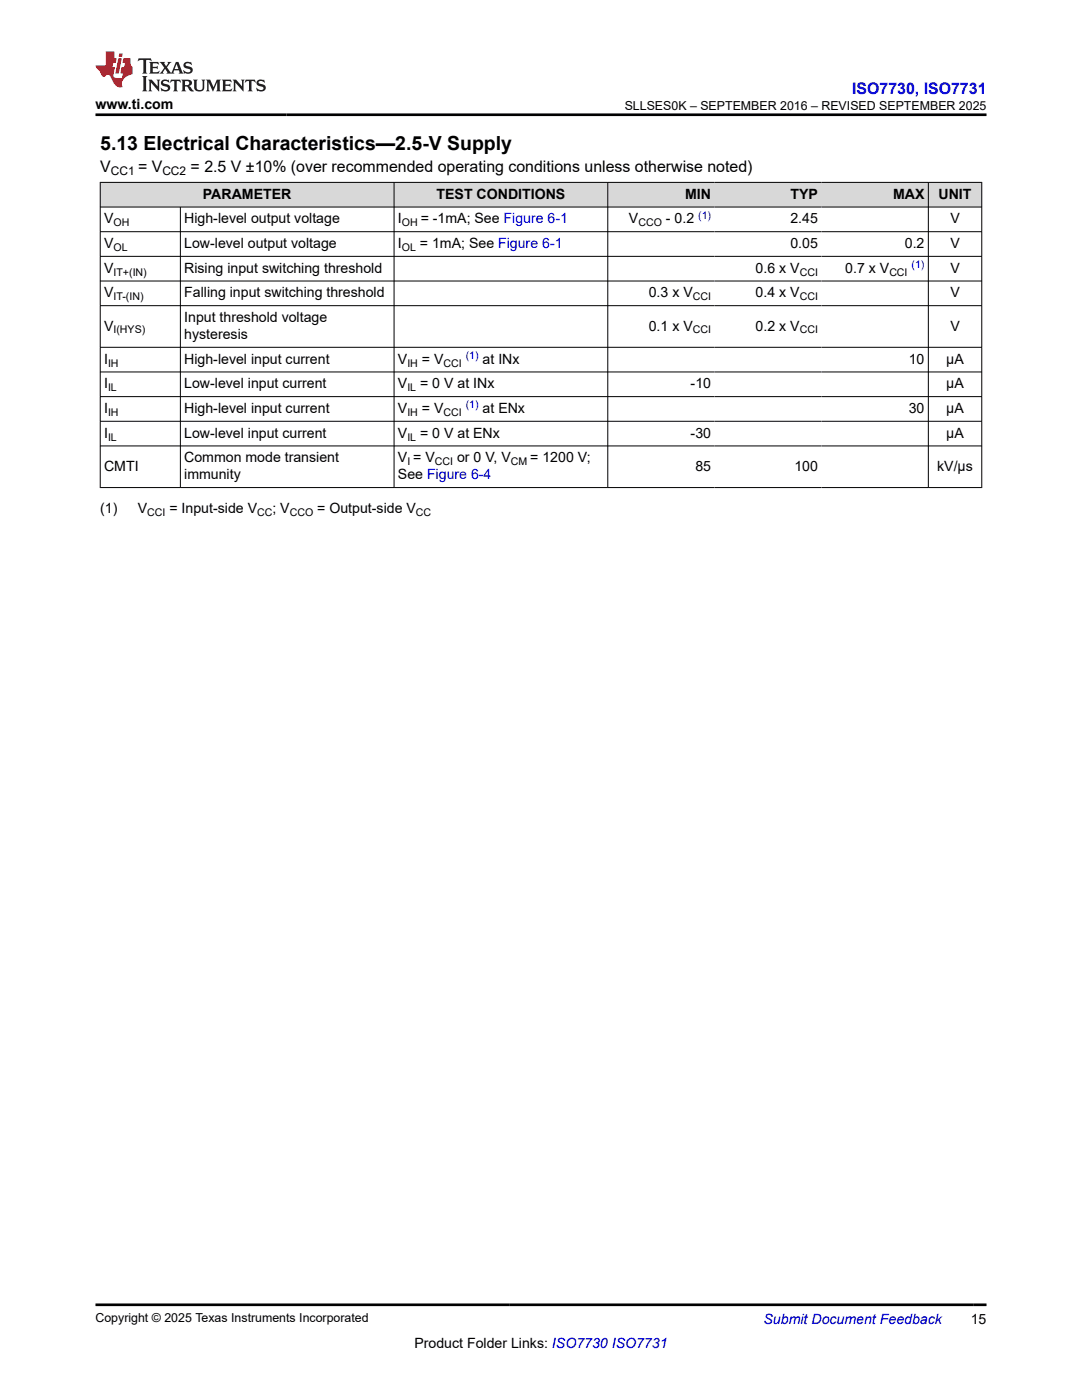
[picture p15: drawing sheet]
<svg xmlns="http://www.w3.org/2000/svg" width="216mm" height="279mm" viewBox="0 0 216 279" stroke-linecap="round" stroke-linejoin="round" font-family="sans-serif">
<defs><g id="words">
<text font-size="3.9" x="20" y="29.9">5.13 Electrical Characteristics—2.5-V Supply</text>
<text font-size="3.2" fill="#00f" x="170" y="18.7">ISO7730, ISO7731</text>
<g font-size="3.2">
<text x="20" y="34.3">V</text>
<text x="27.5" y="34.3">= V</text>
<text x="38" y="34.3">= 2.5 V ±10% (over recommended operating conditions unless otherwise noted)</text>
</g>
<g font-size="2.8">
<text x="19" y="21.8">www.ti.com</text>
<text x="40.5" y="39.7">PARAMETER</text>
<text x="87.1" y="39.7">TEST CONDITIONS</text>
<text x="136.7" y="39.7">MIN</text>
<text x="157.7" y="39.7">TYP</text>
<text x="178.2" y="39.7">MAX</text>
<text x="187.3" y="39.7">UNIT</text>
<text x="20.8" y="44.6">V</text>
<text x="36.8" y="44.6">High-level output voltage</text>
<text x="79.4" y="44.6">I</text>
<text x="83.9" y="44.6">= -1mA; See Figure 6-1</text>
<text x="125.5" y="44.6">V</text>
<text x="132.9" y="44.6">- 0.2</text>
<text x="157.7" y="44.6">2.45</text>
<text x="189.6" y="44.6">V</text>
<text x="20.8" y="49.5">V</text>
<text x="36.8" y="49.5">Low-level output voltage</text>
<text x="79.4" y="49.5">I</text>
<text x="83.8" y="49.5">= 1mA; See Figure 6-1</text>
<text x="157.7" y="49.5">0.05</text>
<text x="180.5" y="49.5">0.2</text>
<text x="189.6" y="49.5">V</text>
<text x="20.8" y="54.4">V</text>
<text x="20.8" y="59.4">V</text>
<text x="36.8" y="54.4">Rising input switching threshold</text>
<text x="36.8" y="59.4">Falling input switching threshold</text>
<text x="129.5" y="59.4">0.3 x V</text>
<text x="150.8" y="54.4">0.6 x V</text>
<text x="150.8" y="59.4">0.4 x V</text>
<text x="168.7" y="54.4">0.7 x V</text>
<text x="189.6" y="54.4">V</text>
<text x="189.6" y="59.4">V</text>
<text x="20.8" y="66">V</text>
<text x="36.8" y="64.3">Input threshold voltage</text>
<text x="129.5" y="66">0.1 x V</text>
<text x="150.8" y="66">0.2 x V</text>
<text x="189.6" y="66">V</text>
<text x="36.8" y="67.7">hysteresis</text>
<text x="20.8" y="72.6">I</text>
<text x="20.8" y="77.5">I</text>
<text x="36.8" y="72.6">High-level input current</text>
<text x="36.8" y="77.5">Low-level input current</text>
<text x="79.4" y="72.6">V</text>
<text x="79.4" y="77.5">V</text>
<text x="83.8" y="77.5">= 0 V at INx</text>
<text x="84.2" y="72.6">= V</text>
<text x="96.3" y="72.6">at INx</text>
<text x="137.8" y="77.5">-10</text>
<text x="181.3" y="72.6">10</text>
<text x="188.8" y="72.6">µA</text>
<text x="188.8" y="77.5">µA</text>
<text x="20.8" y="82.4">I</text>
<text x="36.8" y="82.4">High-level input current</text>
<text x="79.4" y="82.4">V</text>
<text x="84.2" y="82.4">= V</text>
<text x="96.3" y="82.4">at ENx</text>
<text x="181.3" y="82.4">30</text>
<text x="188.8" y="82.4">μA</text>
<text x="20.8" y="87.3">I</text>
<text x="36.8" y="87.3">Low-level input current</text>
<text x="79.4" y="87.3">V</text>
<text x="83.8" y="87.3">= 0 V at ENx</text>
<text x="137.8" y="87.3">-30</text>
<text x="188.8" y="87.3">μA</text>
<text x="20.8" y="94">CMTI</text>
<text x="36.8" y="92.3">Common mode transient</text>
<text x="36.8" y="95.7">immunity</text>
<text x="79.4" y="95.7">See Figure 6-4</text>
<text x="79.4" y="92.3">V = V</text>
<text x="91.2" y="92.3">or 0 V, V</text>
<text x="105.8" y="92.3">= 1200 V;</text>
<text x="138.8" y="94">85</text>
<text x="158.5" y="94">100</text>
<text x="187" y="94">kV/µs</text>
<text x="20" y="102.5">(1)</text>
<text x="27.5" y="102.5">V</text>
<text x="33.8" y="102.5">= Input-side V</text>
<text x="54.4" y="102.5">; V</text>
<text x="63.3" y="102.5">= Output-side V</text>
<text x="82.7" y="269">Product Folder Links: ISO7730 ISO7731</text>
<text x="193.7" y="264.2">15</text>
</g>
<text font-size="2.8" fill="#00f" x="152.4" y="264.2">Submit Document Feedback</text>
<g font-size="2.5">
<text x="124.7" y="21.9">SLLSES0K – SEPTEMBER 2016 – REVISED SEPTEMBER 2025</text>
<text x="19" y="263.9">Copyright © 2025 Texas Instruments Incorporated</text>
</g>
<g font-size="2.4">
<text x="22.1" y="34.9">CC1</text>
<text x="32.4" y="34.9">CC2</text>
</g>
<g font-size="2.1">
<text x="22.6" y="45.2">OH</text>
<text x="80.2" y="45.2">OH</text>
<text x="127.4" y="45.2">CCO</text>
<text x="22.6" y="50.1">OL</text>
<text x="80.2" y="50.1">OL</text>
<text x="22.6" y="55">IT+(IN)</text>
<text x="22.6" y="59.9">IT-(IN)</text>
<text x="138.2" y="59.9">CCI</text>
<text x="159.6" y="55">CCI</text>
<text x="159.6" y="59.9">CCI</text>
<text x="177.5" y="55">CCI</text>
<text x="22.6" y="66.5">I(HYS)</text>
<text x="138.2" y="66.5">CCI</text>
<text x="159.6" y="66.5">CCI</text>
<text x="21.6" y="73.2">IH</text>
<text x="81.3" y="73.2">IH</text>
<text x="88.5" y="73.2">CCI</text>
<text x="21.6" y="78.1">IL</text>
<text x="21.6" y="83">IH</text>
<text x="81.3" y="78.1">IL</text>
<text x="81.3" y="83">IH</text>
<text x="88.5" y="83">CCI</text>
<text x="21.6" y="87.9">IL</text>
<text x="81.3" y="87.9">IL</text>
<text x="81.3" y="92.8">I</text>
<text x="86.8" y="92.8">CCI</text>
<text x="101.9" y="92.8">CM</text>
<text x="29.4" y="103">CCI</text>
<text x="51.3" y="103">CC</text>
<text x="57.8" y="103">CCO</text>
<text x="83" y="103">CC</text>
</g>
<g font-size="2.1" fill="#00f">
<text x="139.3" y="43.7">(1)</text>
<text x="181.9" y="53.5">(1)</text>
<text x="92.9" y="71.6">(1)</text>
<text x="92.9" y="81.5">(1)</text>
</g>
</g></defs>
<g fill="#d8d8d8">
<path d="M20 36.4h175.9v4.9h-175.9z" fill-rule="evenodd"/>
<path d="M20.1 36.5h58.5v4.8h-58.5z" fill-rule="evenodd"/>
<path d="M78.7 36.5h42.5v4.8h-42.5z" fill-rule="evenodd"/>
<path d="M121.3 36.5h21.3v4.8h-21.3z" fill-rule="evenodd"/>
<path d="M142.6 36.5h21.3v4.8h-21.3z" fill-rule="evenodd"/>
<path d="M163.9 36.5h21.3v4.8h-21.3z" fill-rule="evenodd"/>
<path d="M185.3 36.5h10.5v4.8h-10.5z" fill-rule="evenodd"/>
</g>
<g fill="none" stroke="#000" stroke-width=".2">
<path d="M19.9 36.4h176.1M20 36.3v61.1M78.6 36.3v61.1M121.3 36.3v61.1M185.2 36.3v61.1M195.9 36.3v61.1M19.9 41.3h176.1M19.9 46.2h176.1M19.9 51.2h176.1M19.9 56.1h176.1M36 41.3v56.1M19.9 61h176.1"/>
<path d="M19.9 69.3h176.1M19.9 74.2h176.1M19.9 79.2h176.1M19.9 84.1h176.1M19.9 89h176.1M19.9 97.3h176.1"/>
</g>
<path d="M27.7 11.6l-.2 .6 .5-.2h.6v.1v2.2l-.2 .4h1l-.2-.4v-2.2v-.1h.5l.5 .2-.1-.6zM29.8 12.4l.2 .3v1.6l-.2 .4h1.9l.1-.6a1.08 1.08 0 0 1-1.3 .2v-.7h.6l.4 .2v-.7l-.4 .2h-.6v-.5l.2-.2a1 1 0 0 1 1 .3l-.1-.5zM31.8 12.4l1 1.1-1 1.2h.9l-.2-.2 .4-.8 .5 .8-.2 .2h1.6l-.2-.2 .1-.5h1l.1 .5-.1 .2h.9l-.2-.4-.8-1.9h-.5l-1 2.1-.8-1.1 .9-1h-.8l.2 .2-.5 .6-.3-.6 .1-.2zM35.2 12.8l.4 1h-.8zM36.8 12.5a.65 .65 0 0 0-.2 .7 .65 .65 0 0 0 .6 .5l.7 .1 .1 .3a.79 .79 0 0 1-.7 .4 .79 .79 0 0 1-.7-.5l.1 .7 .2-.1a.93 .93 0 0 0 1.1 0 .93 .93 0 0 0 .4-.9 1.46 1.46 0 0 0-1.2-.6l-.1-.3a1.09 1.09 0 0 1 1.2 .2l-.2-.6-.1 .1-.6-.2zM28.4 15.2l.2 .4v2.2l-.2 .4h1l-.2-.4v-2.2l.2-.4zM29.6 15.9l.2 .4v1.5l-.2 .4h.8l-.3-.4v-1.3l1.7 1.8v-2l.2-.4h-.8l.2 .2 .1 1.1-1.2-1.3zM32.3 16a.65 .65 0 0 0-.2 .8 .65 .65 0 0 0 .7 .4l.6 .2 .1 .2a.79 .79 0 0 1-.7 .4 .79 .79 0 0 1-.7-.5l.1 .7 .2-.1a.93 .93 0 0 0 1.1 .1 .93 .93 0 0 0 .4-1 1.46 1.46 0 0 0-1.2-.5l-.1-.4a1.09 1.09 0 0 1 1.2 .2l-.2-.6-.1 .1-.6-.1zM34.1 15.9l-.1 .6a.63 .63 0 0 1 .7-.3l.1 1.6-.3 .4h1l-.2-.4v-1.6a.66 .66 0 0 1 .8 .3l-.1-.6zM36.2 15.9l.2 .4v1.5l-.2 .4h.9l-.2-.2v-.7h.5l.1 .2a.79 .79 0 0 0 1.2 .6l-1-.9a.61 .61 0 0 0 .6-.6 .61 .61 0 0 0-.5-.7zM36.9 16.2h.2a.47 .47 0 0 1 .5 .1 .47 .47 0 0 1 .1 .5l-.2 .1-.6 .1zM38.5 15.9l.2 .2a2.27 2.27 0 0 0 .4 2 1.04 1.04 0 0 0 1.7-.7v-1.3l.2-.2h-.8l.2 .4v1.1a.6 .6 0 0 1-.6 .6 .6 .6 0 0 1-.6-.6v-1.1l.3-.4zM41.1 15.9l.2 .4v1.5l-.2 .4h.7l-.2-.4v-1.4l.9 1.9 .8-1.9v1.4l-.2 .4h1l-.3-.4v-1.5l.3-.4h-.8l-.7 1.5-.7-1.5zM44.3 15.9l.2 .4v1.5l-.2 .4h1.9l.1-.6a1.09 1.09 0 0 1-1.3 .2v-.7h.6l.4 .2v-.6l-.4 .2h-.6v-.6l.2-.1a1.01 1.01 0 0 1 1 .3l-.1-.6zM46.4 15.9l.3 .4v1.5l-.3 .4h.8l-.2-.4v-1.3l1.6 1.8v-2l.2-.4h-.7l.2 .2v1.1l-1.2-1.3zM49 15.9l-.1 .6a.63 .63 0 0 1 .8-.3v1.6l-.3 .4h1l-.2-.4v-1.6a.66 .66 0 0 1 .8 .3l-.1-.6zM51.4 16a.65 .65 0 0 0-.2 .8 .65 .65 0 0 0 .6 .4l.6 .2 .2 .2a.79 .79 0 0 1-.8 .4 .79 .79 0 0 1-.6-.5l.1 .7 .2-.1a.93 .93 0 0 0 1 .1 .93 .93 0 0 0 .5-1 1.46 1.46 0 0 0-1.3-.5l-.1-.4a1.09 1.09 0 0 1 1.3 .2l-.2-.6-.2 .1-.5-.1z" fill="#231f20"/>
<path d="M21.1 10.3v2.7h-2.1l.1 .4 .9 1a.95 .95 0 0 0 .9 .9 .59 .59 0 0 1 .6-.4 .59 .59 0 0 1 .5 .3l.4 .8a1.59 1.59 0 0 0 2.1 1.4 1.61 1.61 0 0 1 1-2.3l1-.3-.1-1.5a1.59 1.59 0 0 1-.4-1.7h-1.4l-.2 .9h.5l-.1 .9h-.5l-.2 .9v.3l.4 .1-.2 .9h-.6a.73 .73 0 0 1-1.1-.7l.3-1.5h-.5l.2-.9h.5l.2-.9h-.5v-1.3zM23.6 11.6l-.6 3.1h.7l.6-3.1zM23.8 10.7l-.1 .6h.7l.1-.6z" fill="#ed1c24"/>
<path d="M19 22.9h177.8M19 260.4h177.8" fill="none" stroke="#000" stroke-width=".53"/>
<use href="#words"/>
</svg>
